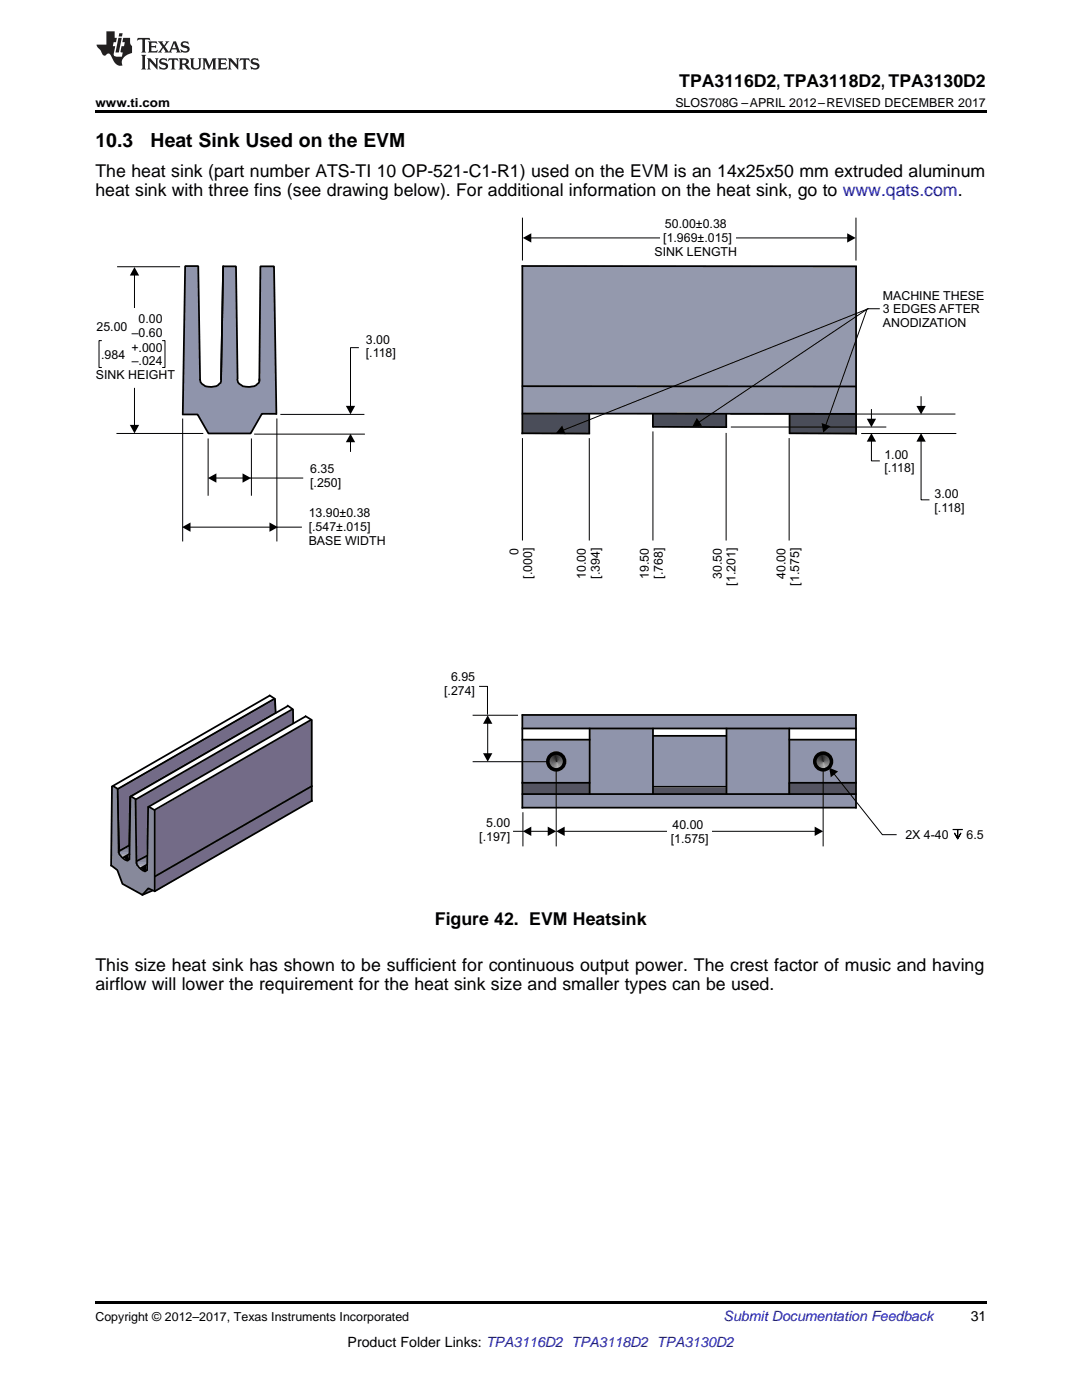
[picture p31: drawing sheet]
<svg xmlns="http://www.w3.org/2000/svg" width="216mm" height="279mm" viewBox="0 0 216 279" stroke-linecap="round" stroke-linejoin="round" font-family="sans-serif">
<defs><g id="words">
<g font-size="3.9">
<text x="19" y="29.3">10.3</text>
<text x="30.1" y="29.3">Heat Sink Used on the EVM</text>
</g>
<g font-size="3.5">
<text x="135.5" y="17.3">TPA3116D2, TPA3118D2, TPA3130D2</text>
<text x="19" y="35.2">The heat sink (part number ATS-TI 10 OP-521-C1-R1) used on the EVM is an 14x25x50 mm extruded aluminum</text>
<text x="19" y="39.1">heat sink with three fins (see drawing below). For additional information on the heat sink, go to www.qats.com.</text>
<text x="86.8" y="184.6">Figure 42. EVM Heatsink</text>
<text x="19" y="193.8">This size heat sink has shown to be sufficient for continuous output power. The crest factor of music and having</text>
<text x="19" y="197.7">airflow will lower the requirement for the heat sink size and smaller types can be used.</text>
</g>
<text font-size="2.8" fill="#0000c8" x="144.4" y="263.6">Submit Documentation Feedback</text>
<g font-size="2.8">
<text x="193.7" y="263.6">31</text>
<text x="69.4" y="268.9">Product Folder Links: TPA3116D2 TPA3118D2 TPA3130D2</text>
</g>
<g font-size="2.5">
<text x="19" y="21.4">www.ti.com</text>
<text x="134.8" y="21.4">SLOS708G –APRIL 2012–REVISED DECEMBER 2017</text>
<text x="132.7" y="45.5">50.00±0.38</text>
<text x="130.6" y="51">SINK LENGTH</text>
<text x="132.3" y="48.2">[1.969±.015]</text>
<text x="176.2" y="59.8">MACHINE THESE</text>
<text x="27.7" y="64.5">0.00</text>
<text x="176.2" y="62.5">3 EDGES AFTER</text>
<text x="176.2" y="65.3">ANODIZATION</text>
<text x="19.2" y="66">25.00</text>
<text x="20.2" y="71.7">.984</text>
<text x="26.2" y="70.2">+.000</text>
<text x="26.3" y="67.3">–0.60</text>
<text x="73" y="68.6">3.00</text>
<text x="73" y="71.3">[.118]</text>
<text x="19.1" y="75.7">SINK HEIGHT</text>
<text x="26.3" y="72.9">–.024</text>
<text x="61.9" y="94.4">6.35</text>
<text x="176.5" y="91.5">1.00</text>
<text x="176.5" y="94.3">[.118]</text>
<text x="61.9" y="97.2">[.250]</text>
<text x="186.5" y="99.5">3.00</text>
<text x="61.6" y="103.2">13.90±0.38</text>
<text x="61.6" y="106">[.547±.015]</text>
<text x="186.5" y="102.2">[.118]</text>
<text x="61.6" y="108.7">BASE WIDTH</text>
<text x="103.4" y="110.7" transform="rotate(-90 103.4 110.7)">0</text>
<text x="106.2" y="115.5" transform="rotate(-90 106.2 115.5)">[.000]</text>
<text x="116.9" y="115.5" transform="rotate(-90 116.9 115.5)">10.00</text>
<text x="119.7" y="115.5" transform="rotate(-90 119.7 115.5)">[.394]</text>
<text x="129.5" y="115.5" transform="rotate(-90 129.5 115.5)">19.50</text>
<text x="132.2" y="115.5" transform="rotate(-90 132.2 115.5)">[.768]</text>
<text x="144" y="115.5" transform="rotate(-90 144 115.5)">30.50</text>
<text x="146.8" y="116.9" transform="rotate(-90 146.8 116.9)">[1.201]</text>
<text x="156.7" y="115.5" transform="rotate(-90 156.7 115.5)">40.00</text>
<text x="159.5" y="116.9" transform="rotate(-90 159.5 116.9)">[1.575]</text>
<text x="90" y="136">6.95</text>
<text x="88.6" y="138.8">[.274]</text>
<text x="95.6" y="167.9">[.197]</text>
<text x="97" y="165.1">5.00</text>
<text x="134.2" y="165.4">40.00</text>
<text x="180.7" y="167.4">2X 4-40 ↧ 6.5</text>
<text x="133.8" y="168.1">[1.575]</text>
<text x="19" y="263.6">Copyright © 2012–2017, Texas Instruments Incorporated</text>
</g>
</g></defs>
<path d="M19 259.7h177.8v.5h-177.8z" fill="#000"/>
<g fill="#8f94ab">
<path d="M117.6 145.3h12.8v13.1h-12.8z" fill-rule="evenodd"/>
<path d="M144.9 145.3h12.6v13.1h-12.6z" fill-rule="evenodd"/>
<path d="M104.4 142.7h66.4v2.7h-66.4z" fill-rule="evenodd"/>
<path d="M104.4 158.5h66.4v2.7h-66.4z" fill-rule="evenodd"/>
<path d="M157.4 147.6h13.4v8.6h-13.4z" fill-rule="evenodd"/>
</g>
<g fill="#231f20">
<path d="M163.7 150.4l.6 1.6z"/>
<circle cx="164.3" cy="152" r="1.59"/>
</g>
<g fill="#252122">
<path d="M163.7 150.4l.6 1.6z"/>
<path d="M163.8 150.4l.5 1.6z"/>
</g>
<g fill="#272425">
<path d="M163.6 150.4l.7 1.6z"/>
<path d="M163.9 150.4l.4 1.6z"/>
</g>
<g fill="#292627">
<path d="M163.6 150.4l.7 1.6z"/>
<path d="M163.9 150.4l.4 1.6z"/>
</g>
<g fill="#2b292a">
<path d="M163.5 150.4l.8 1.6z"/>
<path d="M164 150.4l.3 1.6z"/>
</g>
<g fill="#2e2b2c">
<path d="M163.5 150.4l.8 1.6z"/>
<path d="M164 150.4l.3 1.6z"/>
</g>
<g fill="#302e2f">
<path d="M163.4 150.4l.9 1.6z"/>
<path d="M164.1 150.4l.2 1.6z"/>
</g>
<g fill="#323031">
<path d="M163.4 150.4l.9 1.6z"/>
<path d="M164.1 150.4l.2 1.6z"/>
</g>
<g fill="#343334">
<path d="M163.3 150.4l1 1.6z"/>
<path d="M164.2 150.4l.1 1.6z"/>
</g>
<g fill="#363536">
<path d="M163.3 150.4l1 1.6z"/>
<path d="M164.2 150.4l.1 1.6z" fill-rule="evenodd"/>
</g>
<g fill="#383839">
<path d="M163.2 150.4l1.1 1.6z"/>
<path d="M164.3 150.4v1.6z"/>
</g>
<g fill="#3b3a3b">
<path d="M163.2 150.4l1.1 1.6z"/>
<path d="M164.3 150.4v1.6z"/>
</g>
<g fill="#3d3d3e">
<path d="M163.1 150.4l1.2 1.6z"/>
<path d="M164.4 150.4l-.1 1.6z"/>
</g>
<g fill="#3f3f40">
<path d="M163.1 150.4l1.2 1.6z"/>
<path d="M164.5 150.4l-.2 1.6z"/>
</g>
<g fill="#414243">
<path d="M163 150.4l1.3 1.6z"/>
<path d="M164.5 150.4l-.2 1.6z"/>
</g>
<g fill="#434445">
<path d="M163 150.4l1.3 1.6z"/>
<path d="M164.6 150.4l-.3 1.6z"/>
</g>
<g fill="#454647">
<path d="M162.9 150.4l1.4 1.6z"/>
<path d="M164.6 150.4l-.3 1.6z"/>
</g>
<g fill="#474849">
<path d="M162.9 150.4l1.4 1.6z"/>
<path d="M164.7 150.4l-.4 1.6z"/>
</g>
<g fill="#494a4b">
<path d="M162.8 150.4l1.5 1.6z"/>
<path d="M164.7 150.4l-.4 1.6z"/>
</g>
<g fill="#4b4c4d">
<path d="M162.8 150.4l1.5 1.6z"/>
<path d="M164.8 150.4l-.5 1.6z"/>
</g>
<g fill="#4d4e4f">
<path d="M162.8 150.4l1.5 1.6z"/>
<path d="M164.8 150.4l-.5 1.6z"/>
</g>
<g fill="#4f4f51">
<path d="M162.7 150.4l1.6 1.6z"/>
<path d="M164.9 150.4l-.6 1.6z"/>
</g>
<g fill="#515153">
<path d="M162.7 150.4l1.6 1.6z"/>
<path d="M164.9 150.4l-.6 1.6z"/>
</g>
<g fill="#535355">
<path d="M162.7 150.4l1.6 1.6z"/>
<path d="M165 150.4l-.7 1.6z"/>
</g>
<g fill="#545557">
<path d="M162.6 150.4l1.7 1.6z"/>
<path d="M165.1 150.4l-.8 1.6z"/>
</g>
<g fill="#565759">
<path d="M162.6 150.5l1.7 1.5z"/>
<path d="M165.1 150.4l-.8 1.6z"/>
</g>
<g fill="#58595b">
<path d="M162.6 150.5l1.7 1.5z"/>
<path d="M165.2 150.4l-.9 1.6z"/>
</g>
<g fill="#5a5a5d">
<path d="M162.6 150.6l1.7 1.4z"/>
<path d="M165.2 150.4l-.9 1.6z"/>
</g>
<g fill="#5c5c5f">
<path d="M162.6 150.6l1.7 1.4z"/>
<path d="M165.3 150.4l-1 1.6z"/>
</g>
<g fill="#5e5e61">
<path d="M162.6 150.6l1.7 1.4z"/>
<path d="M165.3 150.4l-1 1.6z"/>
</g>
<g fill="#606063">
<path d="M162.6 150.7l1.7 1.3z"/>
<path d="M165.4 150.4l-1.1 1.6z"/>
</g>
<g fill="#626265">
<path d="M162.6 150.7l1.7 1.3z"/>
<path d="M165.4 150.4l-1.1 1.6z"/>
</g>
<g fill="#636366">
<path d="M162.6 150.8l1.7 1.2z"/>
<path d="M165.4 150.4l-1.1 1.6z"/>
</g>
<g fill="#656568">
<path d="M162.6 150.8l1.7 1.2z"/>
<path d="M165.5 150.4l-1.2 1.6z"/>
</g>
<g fill="#66676a">
<path d="M162.6 150.9l1.7 1.1z"/>
<path d="M165.5 150.4l-1.2 1.6z"/>
</g>
<g fill="#68686b">
<path d="M162.6 150.9l1.7 1.1z"/>
<path d="M165.6 150.4l-1.3 1.6z"/>
</g>
<g fill="#696a6d">
<path d="M162.6 151l1.7 1z"/>
<path d="M165.6 150.4l-1.3 1.6z"/>
</g>
<g fill="#6b6b6e">
<path d="M162.6 151l1.7 1z"/>
<path d="M165.7 150.4l-1.4 1.6z"/>
</g>
<g fill="#6c6d70">
<path d="M162.6 151.1l1.7 .9z"/>
<path d="M165.7 150.4l-1.4 1.6z"/>
</g>
<g fill="#6e6f72">
<path d="M162.6 151.1l1.7 .9z"/>
<path d="M165.8 150.4l-1.5 1.6z"/>
</g>
<g fill="#6f7073">
<path d="M162.6 151.2l1.7 .8z"/>
<path d="M165.8 150.4l-1.5 1.6z"/>
</g>
<g fill="#717275">
<path d="M162.6 151.2l1.7 .8z"/>
<path d="M164.3 152l1.5-1.6z"/>
</g>
<g fill="#727477">
<path d="M162.6 151.3l1.7 .7z"/>
<path d="M164.3 152l1.6-1.5z"/>
</g>
<g fill="#747578">
<path d="M162.6 151.3l1.7 .7z"/>
<path d="M164.3 152l1.6-1.5z"/>
</g>
<g fill="#75777a">
<path d="M162.6 151.4l1.7 .6z"/>
<path d="M164.3 152l1.6-1.5z"/>
</g>
<g fill="#77787b">
<path d="M162.6 151.4l1.7 .6z"/>
<path d="M164.3 152l1.6-1.4z"/>
</g>
<g fill="#787a7d">
<path d="M162.6 151.5l1.7 .5z"/>
<path d="M164.3 152l1.6-1.4z"/>
</g>
<g fill="#7a7c7f">
<path d="M162.6 151.6l1.7 .4z"/>
<path d="M164.3 152l1.6-1.3z"/>
</g>
<g fill="#7b7d80">
<path d="M162.6 151.6l1.7 .4z"/>
<path d="M164.3 152l1.6-1.3z"/>
</g>
<g fill="#7d7f82">
<path d="M162.6 151.7l1.7 .3z"/>
<path d="M164.3 152l1.6-1.2z"/>
</g>
<g fill="#7e8083">
<path d="M162.6 151.7l1.7 .3z"/>
<path d="M164.3 152l1.6-1.2z"/>
</g>
<g fill="#808285">
<path d="M162.6 151.8l1.7 .2z"/>
<path d="M164.3 152l1.6-1.1z"/>
</g>
<g fill="#818386">
<path d="M162.6 151.8l1.7 .2z"/>
<path d="M164.3 152l1.6-1.1z"/>
</g>
<g fill="#838588">
<path d="M162.6 151.9l1.7 .1z"/>
<path d="M164.3 152l1.6-1z"/>
</g>
<g fill="#848689">
<path d="M162.6 151.9l1.7 .1z"/>
<path d="M164.3 152l1.6-1z"/>
</g>
<g fill="#86888b">
<path d="M164.3 152l1.6-.9z"/>
<path d="M162.6 152h1.7z" fill-rule="evenodd"/>
</g>
<g fill="#87898c">
<path d="M162.6 152h1.7z"/>
<path d="M164.3 152l1.6-.9z"/>
</g>
<g fill="#898b8e">
<path d="M162.6 152.1l1.7-.1z"/>
<path d="M164.3 152l1.6-.8z"/>
</g>
<g fill="#8a8c8f">
<path d="M162.6 152.2l1.7-.2z"/>
<path d="M164.3 152l1.6-.8z"/>
</g>
<g fill="#8c8e91">
<path d="M162.6 152.2l1.7-.2z"/>
<path d="M164.3 152l1.6-.7z"/>
</g>
<g fill="#8d8f92">
<path d="M162.6 152.3l1.7-.3z"/>
<path d="M164.3 152l1.6-.7z"/>
</g>
<g fill="#8f9194">
<path d="M162.6 152.3l1.7-.3z"/>
<path d="M164.3 152l1.6-.6z"/>
</g>
<g fill="#909295">
<path d="M162.6 152.4l1.7-.4z"/>
<path d="M164.3 152l1.6-.6z"/>
</g>
<g fill="#929497">
<path d="M162.6 152.4l1.7-.4z"/>
<path d="M164.3 152l1.6-.5z"/>
</g>
<g fill="#939598">
<path d="M162.6 152.5l1.7-.5z"/>
<path d="M164.3 152l1.6-.5z"/>
</g>
<g fill="#949699">
<path d="M162.6 152.5l1.7-.5z"/>
<path d="M164.3 152l1.6-.4z"/>
</g>
<g fill="#96989b">
<path d="M162.6 152.6l1.7-.6z"/>
<path d="M164.3 152l1.6-.4z"/>
</g>
<g fill="#97999c">
<path d="M162.6 152.6l1.7-.6z"/>
<path d="M164.3 152l1.6-.3z"/>
</g>
<g fill="#999b9e">
<path d="M162.6 152.7l1.7-.7z"/>
<path d="M164.3 152l1.6-.3z"/>
</g>
<g fill="#9b9ca0">
<path d="M162.6 152.8l1.7-.8z"/>
<path d="M164.3 152l1.6-.2z"/>
</g>
<g fill="#9c9ea1">
<path d="M162.6 152.8l1.7-.8z"/>
<path d="M164.3 152l1.6-.1z"/>
</g>
<g fill="#9e9fa3">
<path d="M162.6 152.9l1.7-.9z"/>
<path d="M164.3 152l1.6-.1z"/>
</g>
<g fill="#a0a1a5">
<path d="M162.6 152.9l1.7-.9z"/>
<path d="M164.3 152h1.6z" fill-rule="evenodd"/>
</g>
<g fill="#a1a3a6">
<path d="M162.6 153l1.7-1z"/>
<path d="M164.3 152l1.6 .1z"/>
</g>
<g fill="#a3a4a8">
<path d="M162.6 153l1.7-1z"/>
<path d="M164.3 152l1.6 .1z"/>
</g>
<g fill="#a4a6a9">
<path d="M162.6 153.1l1.7-1.1z"/>
<path d="M164.3 152l1.6 .2z"/>
</g>
<g fill="#a6a7ab">
<path d="M162.6 153.1l1.7-1.1z"/>
<path d="M164.3 152l1.6 .2z"/>
</g>
<g fill="#a8a9ad">
<path d="M162.6 153.2l1.7-1.2z"/>
<path d="M164.3 152l1.6 .3z"/>
</g>
<g fill="#a9aaae">
<path d="M162.6 153.2l1.7-1.2z"/>
<path d="M164.3 152l1.6 .4z"/>
</g>
<g fill="#abacb0">
<path d="M162.6 153.2l1.7-1.2z"/>
<path d="M164.3 152l1.6 .4z"/>
</g>
<g fill="#adaeb2">
<path d="M162.6 153.3l1.7-1.3z"/>
<path d="M164.3 152l1.6 .5z"/>
</g>
<g fill="#aeafb3">
<path d="M162.6 153.3l1.7-1.3z"/>
<path d="M164.3 152l1.6 .5z"/>
</g>
<g fill="#b0b1b5">
<path d="M162.6 153.4l1.7-1.4z"/>
<path d="M164.3 152l1.6 .6z"/>
</g>
<g fill="#b1b2b6">
<path d="M162.6 153.4l1.7-1.4z"/>
<path d="M164.3 152l1.6 .6z"/>
</g>
<g fill="#b3b4b8">
<path d="M162.6 153.5l1.7-1.5z"/>
<path d="M164.3 152l1.6 .7z"/>
</g>
<g fill="#b5b6b9">
<path d="M162.6 153.5l1.7-1.5z"/>
<path d="M164.3 152l1.6 .7z"/>
</g>
<g fill="#b6b7bb">
<path d="M162.6 153.6l1.7-1.6z"/>
<path d="M164.3 152l1.6 .8z"/>
</g>
<g fill="#b8b9bc">
<path d="M162.7 153.6l1.6-1.6z"/>
<path d="M164.3 152l1.6 .8z"/>
</g>
<g fill="#babbbe">
<path d="M164.3 152l-1.6 1.6z"/>
<path d="M164.3 152l1.6 .9z"/>
</g>
<g fill="#bbbcbf">
<path d="M164.3 152l-1.6 1.6z"/>
<path d="M164.3 152l1.6 .9z"/>
</g>
<g fill="#bdbec1">
<path d="M164.3 152l-1.5 1.6z"/>
<path d="M164.3 152l1.6 1z"/>
</g>
<g fill="#bebfc2">
<path d="M164.3 152l-1.5 1.6z"/>
<path d="M164.3 152l1.6 1z"/>
</g>
<g fill="#c0c1c4">
<path d="M164.3 152l-1.4 1.6z"/>
<path d="M164.3 152l1.6 1.1z"/>
</g>
<g fill="#c2c3c5">
<path d="M164.3 152l-1.4 1.6z"/>
<path d="M164.3 152l1.6 1.1z"/>
</g>
<g fill="#c3c4c7">
<path d="M164.3 152l-1.3 1.6z"/>
<path d="M164.3 152l1.6 1.2z"/>
</g>
<g fill="#c5c6c8">
<path d="M164.3 152l-1.3 1.6z"/>
<path d="M164.3 152l1.6 1.2z"/>
</g>
<g fill="#c7c8ca">
<path d="M164.3 152l-1.2 1.6z"/>
<path d="M164.3 152l1.6 1.3z"/>
</g>
<g fill="#c8c9cb">
<path d="M164.3 152l-1.2 1.6z"/>
<path d="M164.3 152l1.6 1.3z"/>
</g>
<g fill="#cacbcd">
<path d="M164.3 152l-1.2 1.6z"/>
<path d="M164.3 152l1.6 1.4z"/>
</g>
<g fill="#cbccce">
<path d="M164.3 152l-1.1 1.6z"/>
<path d="M164.3 152l1.6 1.4z"/>
</g>
<g fill="#cdced0">
<path d="M164.3 152l-1.1 1.6z"/>
<path d="M164.3 152l1.6 1.4z"/>
</g>
<g fill="#cfd0d2">
<path d="M164.3 152l-1 1.6z"/>
<path d="M164.3 152l1.6 1.5z"/>
</g>
<g fill="#d0d1d3">
<path d="M164.3 152l-1 1.6z"/>
<path d="M164.3 152l1.6 1.5z"/>
</g>
<g fill="#d2d3d5">
<path d="M164.3 152l-.9 1.6z"/>
<path d="M164.3 152l1.6 1.6z"/>
</g>
<g fill="#d4d5d7">
<path d="M164.3 152l-.9 1.6z"/>
<path d="M164.3 152l1.5 1.6z"/>
</g>
<g fill="#d5d6d8">
<path d="M164.3 152l-.8 1.6z"/>
<path d="M164.3 152l1.5 1.6z"/>
</g>
<g fill="#d7d8da">
<path d="M164.3 152l-.7 1.6z"/>
<path d="M164.3 152l1.5 1.6z"/>
</g>
<g fill="#d8d9db">
<path d="M164.3 152l-.7 1.6z"/>
<path d="M164.3 152l1.4 1.6z"/>
</g>
<g fill="#dadbdd">
<path d="M164.3 152l-.6 1.6z"/>
<path d="M164.3 152l1.4 1.6z"/>
</g>
<g fill="#dcdddf">
<path d="M164.3 152l-.6 1.6z"/>
<path d="M164.3 152l1.4 1.6z"/>
</g>
<g fill="#dddee0">
<path d="M164.3 152l-.5 1.6z"/>
<path d="M164.3 152l1.3 1.6z"/>
</g>
<g fill="#dfe0e2">
<path d="M164.3 152l-.5 1.6z"/>
<path d="M164.3 152l1.3 1.6z"/>
</g>
<g fill="#e1e2e4">
<path d="M164.3 152l-.4 1.6z"/>
<path d="M164.3 152l1.2 1.6z"/>
</g>
<g fill="#e2e3e5">
<path d="M164.3 152l-.4 1.6z"/>
<path d="M164.3 152l1.2 1.6z"/>
</g>
<g fill="#e4e5e7">
<path d="M164.3 152l-.3 1.6z"/>
<path d="M164.3 152l1.1 1.6z"/>
</g>
<g fill="#e6e7e9">
<path d="M164.3 152l-.3 1.6z"/>
<path d="M164.3 152l1.1 1.6z"/>
</g>
<g fill="#e8e9ea">
<path d="M164.3 152l-.2 1.6z"/>
<path d="M164.3 152l1 1.6z"/>
</g>
<g fill="#eaebec">
<path d="M164.3 152l-.1 1.6z"/>
<path d="M164.3 152l1 1.6z"/>
</g>
<g fill="#ececee">
<path d="M164.3 152l.9 1.6z"/>
<path d="M164.3 152l-.1 1.6z" fill-rule="evenodd"/>
</g>
<g fill="#eeeeef">
<path d="M164.3 152v1.6z"/>
<path d="M164.3 152l.9 1.6z"/>
</g>
<g fill="#f0f0f1">
<path d="M164.3 152l.1 1.6z"/>
<path d="M164.3 152l.8 1.6z"/>
</g>
<g fill="#f1f2f3">
<path d="M164.3 152l.1 1.6z"/>
<path d="M164.3 152l.8 1.6z"/>
</g>
<g fill="#f3f4f4">
<path d="M164.3 152l.2 1.6z"/>
<path d="M164.3 152l.7 1.6z"/>
</g>
<g fill="#f5f5f6">
<path d="M164.3 152l.2 1.6z"/>
<path d="M164.3 152l.7 1.6z"/>
</g>
<g fill="#f7f7f8">
<path d="M164.3 152l.3 1.6z"/>
<path d="M164.3 152l.6 1.6z"/>
</g>
<g fill="#f9f9f9">
<path d="M164.3 152l.4 1.6z"/>
<path d="M164.3 152l.6 1.6z"/>
</g>
<g fill="#fbfbfb">
<path d="M164.3 152l.4 1.6z"/>
<path d="M164.3 152l.5 1.6z"/>
</g>
<path d="M164.3 152l.5 1.6z" fill="#fdfdfd"/>
<path d="M104.2 147.6h13.4v8.6h-13.4z" fill-rule="evenodd" fill="#8f94ab"/>
<g fill="#231f20">
<path d="M110.6 150.4l.5 1.6z"/>
<circle cx="111.1" cy="152" r="1.59"/>
</g>
<g fill="#252122">
<path d="M110.5 150.4l.6 1.6z"/>
<path d="M110.6 150.4l.5 1.6z"/>
</g>
<g fill="#272425">
<path d="M110.5 150.4l.6 1.6z"/>
<path d="M110.7 150.4l.4 1.6z"/>
</g>
<g fill="#292627">
<path d="M110.4 150.4l.7 1.6z"/>
<path d="M110.8 150.4l.3 1.6z"/>
</g>
<g fill="#2b292a">
<path d="M110.4 150.4l.7 1.6z"/>
<path d="M110.8 150.4l.3 1.6z"/>
</g>
<g fill="#2e2b2c">
<path d="M110.3 150.4l.8 1.6z"/>
<path d="M110.9 150.4l.2 1.6z"/>
</g>
<g fill="#302e2f">
<path d="M110.3 150.4l.8 1.6z"/>
<path d="M110.9 150.4l.2 1.6z"/>
</g>
<g fill="#323031">
<path d="M110.2 150.4l.9 1.6z"/>
<path d="M111 150.4l.1 1.6z"/>
</g>
<g fill="#343334">
<path d="M110.2 150.4l.9 1.6z"/>
<path d="M111 150.4l.1 1.6z"/>
</g>
<g fill="#363536">
<path d="M110.1 150.4l1 1.6z"/>
<path d="M111.1 150.4v1.6z" fill-rule="evenodd"/>
</g>
<g fill="#383839">
<path d="M110.1 150.4l1 1.6z"/>
<path d="M111.1 150.4v1.6z"/>
</g>
<g fill="#3b3a3b">
<path d="M110 150.4l1.1 1.6z"/>
<path d="M111.2 150.4l-.1 1.6z"/>
</g>
<g fill="#3d3d3e">
<path d="M110 150.4l1.1 1.6z"/>
<path d="M111.3 150.4l-.2 1.6z"/>
</g>
<g fill="#3f3f40">
<path d="M109.9 150.4l1.2 1.6z"/>
<path d="M111.3 150.4l-.2 1.6z"/>
</g>
<g fill="#414243">
<path d="M109.9 150.4l1.2 1.6z"/>
<path d="M111.4 150.4l-.3 1.6z"/>
</g>
<g fill="#434445">
<path d="M109.8 150.4l1.3 1.6z"/>
<path d="M111.4 150.4l-.3 1.6z"/>
</g>
<g fill="#454647">
<path d="M109.8 150.4l1.3 1.6z"/>
<path d="M111.5 150.4l-.4 1.6z"/>
</g>
<g fill="#474849">
<path d="M109.7 150.4l1.4 1.6z"/>
<path d="M111.5 150.4l-.4 1.6z"/>
</g>
<g fill="#494a4b">
<path d="M109.7 150.4l1.4 1.6z"/>
<path d="M111.6 150.4l-.5 1.6z"/>
</g>
<g fill="#4b4c4d">
<path d="M109.7 150.4l1.4 1.6z"/>
<path d="M111.6 150.4l-.5 1.6z"/>
</g>
<g fill="#4d4e4f">
<path d="M109.6 150.4l1.5 1.6z"/>
<path d="M111.7 150.4l-.6 1.6z"/>
</g>
<g fill="#4f4f51">
<path d="M109.6 150.4l1.5 1.6z"/>
<path d="M111.7 150.4l-.6 1.6z"/>
</g>
<g fill="#515153">
<path d="M109.5 150.4l1.6 1.6z"/>
<path d="M111.8 150.4l-.7 1.6z"/>
</g>
<g fill="#535355">
<path d="M109.5 150.4l1.6 1.6z"/>
<path d="M111.8 150.4l-.7 1.6z"/>
</g>
<g fill="#545557">
<path d="M109.5 150.4l1.6 1.6z"/>
<path d="M111.9 150.4l-.8 1.6z"/>
</g>
<g fill="#565759">
<path d="M109.5 150.5l1.6 1.5z"/>
<path d="M112 150.4l-.9 1.6z"/>
</g>
<g fill="#58595b">
<path d="M109.5 150.5l1.6 1.5z"/>
<path d="M112 150.4l-.9 1.6z"/>
</g>
<g fill="#5a5a5d">
<path d="M109.5 150.6l1.6 1.4z"/>
<path d="M112.1 150.4l-1 1.6z"/>
</g>
<g fill="#5c5c5f">
<path d="M109.5 150.6l1.6 1.4z"/>
<path d="M112.1 150.4l-1 1.6z"/>
</g>
<g fill="#5e5e61">
<path d="M109.5 150.6l1.6 1.4z"/>
<path d="M112.2 150.4l-1.1 1.6z"/>
</g>
<g fill="#606063">
<path d="M109.5 150.7l1.6 1.3z"/>
<path d="M112.2 150.4l-1.1 1.6z"/>
</g>
<g fill="#626265">
<path d="M109.5 150.7l1.6 1.3z"/>
<path d="M112.2 150.4l-1.1 1.6z"/>
</g>
<g fill="#636366">
<path d="M109.5 150.8l1.6 1.2z"/>
<path d="M112.3 150.4l-1.2 1.6z"/>
</g>
<g fill="#656568">
<path d="M109.5 150.8l1.6 1.2z"/>
<path d="M112.3 150.4l-1.2 1.6z"/>
</g>
<g fill="#66676a">
<path d="M109.5 150.9l1.6 1.1z"/>
<path d="M112.4 150.4l-1.3 1.6z"/>
</g>
<g fill="#68686b">
<path d="M109.5 150.9l1.6 1.1z"/>
<path d="M112.4 150.4l-1.3 1.6z"/>
</g>
<g fill="#696a6d">
<path d="M109.5 151l1.6 1z"/>
<path d="M112.5 150.4l-1.4 1.6z"/>
</g>
<g fill="#6b6b6e">
<path d="M109.5 151l1.6 1z"/>
<path d="M112.5 150.4l-1.4 1.6z"/>
</g>
<g fill="#6c6d70">
<path d="M109.5 151.1l1.6 .9z"/>
<path d="M112.6 150.4l-1.5 1.6z"/>
</g>
<g fill="#6e6f72">
<path d="M109.5 151.1l1.6 .9z"/>
<path d="M112.6 150.4l-1.5 1.6z"/>
</g>
<g fill="#6f7073">
<path d="M109.5 151.2l1.6 .8z"/>
<path d="M112.6 150.4l-1.5 1.6z"/>
</g>
<g fill="#717275">
<path d="M109.5 151.2l1.6 .8z"/>
<path d="M111.1 152l1.6-1.6z"/>
</g>
<g fill="#727477">
<path d="M109.5 151.3l1.6 .7z"/>
<path d="M111.1 152l1.6-1.5z"/>
</g>
<g fill="#747578">
<path d="M109.5 151.3l1.6 .7z"/>
<path d="M111.1 152l1.6-1.5z"/>
</g>
<g fill="#75777a">
<path d="M109.5 151.4l1.6 .6z"/>
<path d="M111.1 152l1.6-1.5z"/>
</g>
<g fill="#77787b">
<path d="M109.5 151.4l1.6 .6z"/>
<path d="M111.1 152l1.6-1.4z"/>
</g>
<g fill="#787a7d">
<path d="M109.5 151.5l1.6 .5z"/>
<path d="M111.1 152l1.6-1.4z"/>
</g>
<g fill="#7a7c7f">
<path d="M109.5 151.6l1.6 .4z"/>
<path d="M111.1 152l1.6-1.3z"/>
</g>
<g fill="#7b7d80">
<path d="M109.5 151.6l1.6 .4z"/>
<path d="M111.1 152l1.6-1.3z"/>
</g>
<g fill="#7d7f82">
<path d="M109.5 151.7l1.6 .3z"/>
<path d="M111.1 152l1.6-1.2z"/>
</g>
<g fill="#7e8083">
<path d="M109.5 151.7l1.6 .3z"/>
<path d="M111.1 152l1.6-1.2z"/>
</g>
<g fill="#808285">
<path d="M109.5 151.8l1.6 .2z"/>
<path d="M111.1 152l1.6-1.1z"/>
</g>
<g fill="#818386">
<path d="M109.5 151.8l1.6 .2z"/>
<path d="M111.1 152l1.6-1.1z"/>
</g>
<g fill="#838588">
<path d="M109.5 151.9l1.6 .1z"/>
<path d="M111.1 152l1.6-1z"/>
</g>
<g fill="#848689">
<path d="M109.5 151.9l1.6 .1z"/>
<path d="M111.1 152l1.6-1z"/>
</g>
<g fill="#86888b">
<path d="M111.1 152l1.6-.9z"/>
<path d="M109.5 152h1.6z" fill-rule="evenodd"/>
</g>
<g fill="#87898c">
<path d="M109.5 152h1.6z"/>
<path d="M111.1 152l1.6-.9z"/>
</g>
<g fill="#898b8e">
<path d="M109.5 152.1l1.6-.1z"/>
<path d="M111.1 152l1.6-.8z"/>
</g>
<g fill="#8a8c8f">
<path d="M109.5 152.2l1.6-.2z"/>
<path d="M111.1 152l1.6-.8z"/>
</g>
<g fill="#8c8e91">
<path d="M109.5 152.2l1.6-.2z"/>
<path d="M111.1 152l1.6-.7z"/>
</g>
<g fill="#8d8f92">
<path d="M109.5 152.3l1.6-.3z"/>
<path d="M111.1 152l1.6-.7z"/>
</g>
<g fill="#8f9194">
<path d="M109.5 152.3l1.6-.3z"/>
<path d="M111.1 152l1.6-.6z"/>
</g>
<g fill="#909295">
<path d="M109.5 152.4l1.6-.4z"/>
<path d="M111.1 152l1.6-.6z"/>
</g>
<g fill="#929497">
<path d="M109.5 152.4l1.6-.4z"/>
<path d="M111.1 152l1.6-.5z"/>
</g>
<g fill="#939598">
<path d="M109.5 152.5l1.6-.5z"/>
<path d="M111.1 152l1.6-.5z"/>
</g>
<g fill="#949699">
<path d="M109.5 152.5l1.6-.5z"/>
<path d="M111.1 152l1.6-.4z"/>
</g>
<g fill="#96989b">
<path d="M109.5 152.6l1.6-.6z"/>
<path d="M111.1 152l1.6-.4z"/>
</g>
<g fill="#97999c">
<path d="M109.5 152.6l1.6-.6z"/>
<path d="M111.1 152l1.6-.3z"/>
</g>
<g fill="#999b9e">
<path d="M109.5 152.7l1.6-.7z"/>
<path d="M111.1 152l1.6-.3z"/>
</g>
<g fill="#9b9ca0">
<path d="M109.5 152.8l1.6-.8z"/>
<path d="M111.1 152l1.6-.2z"/>
</g>
<g fill="#9c9ea1">
<path d="M109.5 152.8l1.6-.8z"/>
<path d="M111.1 152l1.6-.1z"/>
</g>
<g fill="#9e9fa3">
<path d="M109.5 152.9l1.6-.9z"/>
<path d="M111.1 152l1.6-.1z"/>
</g>
<g fill="#a0a1a5">
<path d="M109.5 152.9l1.6-.9z"/>
<path d="M111.1 152h1.6z" fill-rule="evenodd"/>
</g>
<g fill="#a1a3a6">
<path d="M109.5 153l1.6-1z"/>
<path d="M111.1 152l1.6 .1z"/>
</g>
<g fill="#a3a4a8">
<path d="M109.5 153l1.6-1z"/>
<path d="M111.1 152l1.6 .1z"/>
</g>
<g fill="#a4a6a9">
<path d="M109.5 153.1l1.6-1.1z"/>
<path d="M111.1 152l1.6 .2z"/>
</g>
<g fill="#a6a7ab">
<path d="M109.5 153.1l1.6-1.1z"/>
<path d="M111.1 152l1.6 .2z"/>
</g>
<g fill="#a8a9ad">
<path d="M109.5 153.2l1.6-1.2z"/>
<path d="M111.1 152l1.6 .3z"/>
</g>
<g fill="#a9aaae">
<path d="M109.5 153.2l1.6-1.2z"/>
<path d="M111.1 152l1.6 .4z"/>
</g>
<g fill="#abacb0">
<path d="M109.5 153.2l1.6-1.2z"/>
<path d="M111.1 152l1.6 .4z"/>
</g>
<g fill="#adaeb2">
<path d="M109.5 153.3l1.6-1.3z"/>
<path d="M111.1 152l1.6 .5z"/>
</g>
<g fill="#aeafb3">
<path d="M109.5 153.3l1.6-1.3z"/>
<path d="M111.1 152l1.6 .5z"/>
</g>
<g fill="#b0b1b5">
<path d="M109.5 153.4l1.6-1.4z"/>
<path d="M111.1 152l1.6 .6z"/>
</g>
<g fill="#b1b2b6">
<path d="M109.5 153.4l1.6-1.4z"/>
<path d="M111.1 152l1.6 .6z"/>
</g>
<g fill="#b3b4b8">
<path d="M109.5 153.5l1.6-1.5z"/>
<path d="M111.1 152l1.6 .7z"/>
</g>
<g fill="#b5b6b9">
<path d="M109.5 153.5l1.6-1.5z"/>
<path d="M111.1 152l1.6 .7z"/>
</g>
<g fill="#b6b7bb">
<path d="M109.5 153.6l1.6-1.6z"/>
<path d="M111.1 152l1.6 .8z"/>
</g>
<g fill="#b8b9bc">
<path d="M109.5 153.6l1.6-1.6z"/>
<path d="M111.1 152l1.6 .8z"/>
</g>
<g fill="#babbbe">
<path d="M111.1 152l-1.5 1.6z"/>
<path d="M111.1 152l1.6 .9z"/>
</g>
<g fill="#bbbcbf">
<path d="M111.1 152l-1.5 1.6z"/>
<path d="M111.1 152l1.6 .9z"/>
</g>
<g fill="#bdbec1">
<path d="M111.1 152l-1.5 1.6z"/>
<path d="M111.1 152l1.6 1z"/>
</g>
<g fill="#bebfc2">
<path d="M111.1 152l-1.4 1.6z"/>
<path d="M111.1 152l1.6 1z"/>
</g>
<g fill="#c0c1c4">
<path d="M111.1 152l-1.4 1.6z"/>
<path d="M111.1 152l1.6 1.1z"/>
</g>
<g fill="#c2c3c5">
<path d="M111.1 152l-1.3 1.6z"/>
<path d="M111.1 152l1.6 1.1z"/>
</g>
<g fill="#c3c4c7">
<path d="M111.1 152l-1.3 1.6z"/>
<path d="M111.1 152l1.6 1.2z"/>
</g>
<g fill="#c5c6c8">
<path d="M111.1 152l-1.2 1.6z"/>
<path d="M111.1 152l1.6 1.2z"/>
</g>
<g fill="#c7c8ca">
<path d="M111.1 152l-1.2 1.6z"/>
<path d="M111.1 152l1.6 1.3z"/>
</g>
<g fill="#c8c9cb">
<path d="M111.1 152l-1.2 1.6z"/>
<path d="M111.1 152l1.6 1.3z"/>
</g>
<g fill="#cacbcd">
<path d="M111.1 152l-1.1 1.6z"/>
<path d="M111.1 152l1.6 1.4z"/>
</g>
<g fill="#cbccce">
<path d="M111.1 152l-1.1 1.6z"/>
<path d="M111.1 152l1.6 1.4z"/>
</g>
<g fill="#cdced0">
<path d="M111.1 152l-1 1.6z"/>
<path d="M111.1 152l1.6 1.4z"/>
</g>
<g fill="#cfd0d2">
<path d="M111.1 152l-1 1.6z"/>
<path d="M111.1 152l1.6 1.5z"/>
</g>
<g fill="#d0d1d3">
<path d="M111.1 152l-.9 1.6z"/>
<path d="M111.1 152l1.6 1.5z"/>
</g>
<g fill="#d2d3d5">
<path d="M111.1 152l-.9 1.6z"/>
<path d="M111.1 152l1.6 1.6z"/>
</g>
<g fill="#d4d5d7">
<path d="M111.1 152l-.8 1.6z"/>
<path d="M111.1 152l1.6 1.6z"/>
</g>
<g fill="#d5d6d8">
<path d="M111.1 152l-.7 1.6z"/>
<path d="M111.1 152l1.6 1.6z"/>
</g>
<g fill="#d7d8da">
<path d="M111.1 152l-.7 1.6z"/>
<path d="M111.1 152l1.5 1.6z"/>
</g>
<g fill="#d8d9db">
<path d="M111.1 152l-.6 1.6z"/>
<path d="M111.1 152l1.5 1.6z"/>
</g>
<g fill="#dadbdd">
<path d="M111.1 152l-.6 1.6z"/>
<path d="M111.1 152l1.4 1.6z"/>
</g>
<g fill="#dcdddf">
<path d="M111.1 152l-.5 1.6z"/>
<path d="M111.1 152l1.4 1.6z"/>
</g>
<g fill="#dddee0">
<path d="M111.1 152l-.5 1.6z"/>
<path d="M111.1 152l1.4 1.6z"/>
</g>
<g fill="#dfe0e2">
<path d="M111.1 152l-.4 1.6z"/>
<path d="M111.1 152l1.3 1.6z"/>
</g>
<g fill="#e1e2e4">
<path d="M111.1 152l-.4 1.6z"/>
<path d="M111.1 152l1.3 1.6z"/>
</g>
<g fill="#e2e3e5">
<path d="M111.1 152l-.3 1.6z"/>
<path d="M111.1 152l1.2 1.6z"/>
</g>
<g fill="#e4e5e7">
<path d="M111.1 152l-.3 1.6z"/>
<path d="M111.1 152l1.2 1.6z"/>
</g>
<g fill="#e6e7e9">
<path d="M111.1 152l-.2 1.6z"/>
<path d="M111.1 152l1.1 1.6z"/>
</g>
<g fill="#e8e9ea">
<path d="M111.1 152l-.2 1.6z"/>
<path d="M111.1 152l1.1 1.6z"/>
</g>
<g fill="#eaebec">
<path d="M111.1 152l-.1 1.6z"/>
<path d="M111.1 152l1 1.6z"/>
</g>
<g fill="#ececee">
<path d="M111.1 152l1 1.6z"/>
<path d="M111.1 152v1.6z" fill-rule="evenodd"/>
</g>
<g fill="#eeeeef">
<path d="M111.1 152l.1 1.6z"/>
<path d="M111.1 152l.9 1.6z"/>
</g>
<g fill="#f0f0f1">
<path d="M111.1 152l.1 1.6z"/>
<path d="M111.1 152l.9 1.6z"/>
</g>
<g fill="#f1f2f3">
<path d="M111.1 152l.2 1.6z"/>
<path d="M111.1 152l.8 1.6z"/>
</g>
<g fill="#f3f4f4">
<path d="M111.1 152l.2 1.6z"/>
<path d="M111.1 152l.8 1.6z"/>
</g>
<g fill="#f5f5f6">
<path d="M111.1 152l.3 1.6z"/>
<path d="M111.1 152l.7 1.6z"/>
</g>
<g fill="#f7f7f8">
<path d="M111.1 152l.3 1.6z"/>
<path d="M111.1 152l.7 1.6z"/>
</g>
<g fill="#f9f9f9">
<path d="M111.1 152l.4 1.6z"/>
<path d="M111.1 152l.6 1.6z"/>
</g>
<g fill="#fbfbfb">
<path d="M111.1 152l.5 1.6z"/>
<path d="M111.1 152l.6 1.6z"/>
</g>
<path d="M111.1 152l.5 1.6z" fill="#fdfdfd"/>
<path d="M130.3 146.9h14.6v10.1h-14.6z" fill-rule="evenodd" fill="#8f94ab"/>
<g fill="#545461">
<path d="M104.2 156.3h13.5v2.1h-13.5z" fill-rule="evenodd"/>
<path d="M157.4 156.3h13.4v2.1h-13.4z" fill-rule="evenodd"/>
<path d="M130.3 157.2h14.7v1.2h-14.7z" fill-rule="evenodd"/>
</g>
<g fill="none" stroke="#000" stroke-width=".35">
<path d="M104.2 142.7v18.5M104.2 156.2h13.4M104.2 147.6h13.4M104.3 142.7h66.5M104.3 145.4h66.5M104.3 158.5h66.5M117.7 145.4v13.1M130.3 145.4v13M130.4 157h14.3M130.4 146.9h14.3M145 145.4v13M157.5 145.4v13.1"/>
<path d="M157.5 156.2h13.3M157.5 147.6h13.3M170.8 142.7v18.5M104.3 161.2h66.5"/>
</g>
<g fill="none" stroke="#000" stroke-width=".71">
<circle cx="111" cy="152" r="1.67"/>
<circle cx="164.2" cy="152" r="1.67"/>
</g>
<path d="M22.3 156.9l.4 .1 .7 .5 .3 12.5a3.3 3.3 0 0 0 1.5 1.9l.6-.4 .2-12.4 .2-.1 .9 .6 .1 12.7a3.3 3.3 0 0 0 1.8 1.6l.4-.3 .2-12.6 1.3 .7v16.2l-1.3-.5-1.2 1.2-4-2.2-1-2.8-1.2-1z" fill-rule="evenodd" fill="#87899b"/>
<g fill="#736b87">
<path d="M29.6 177.4l.7 .4-1.6 .8z"/>
<path d="M31 161.7l31.1-18.1 .1 16.2-31.2 18.1z" fill-rule="evenodd"/>
</g>
<g fill="#000">
<path d="M24.7 171.1l.9-.5 .2 .9-.5 .2z" fill-rule="evenodd"/>
<path d="M28.2 173.3l1-.6v.8l-.4 .5z" fill-rule="evenodd"/>
</g>
<path d="M23.4 157.5l31.4-18 .2 2.7-29.1 16.8-.2 9.9-1.8 .9z" fill-rule="evenodd" fill="#736b87"/>
<path d="M23.4 157.5l31.4-18 .2 2.7-29.1 16.8-.2 9.9-1.8 .9z" fill="none" stroke="#000" stroke-width=".2"/>
<path d="M27.1 159.6l31.4-18-.1 2.8-28.8 16.6-.4 9.8-1.9 1z" fill-rule="evenodd" fill="#736b87"/>
<g fill="#fff">
<path d="M23.7 169.9l2.2-1-.2 1.7-1 .5-.9-.6z"/>
<path d="M27.2 171.9l2.3-1.2-.1 1.9-1.1 .6-.9-.7z"/>
</g>
<g fill="none" stroke="#000" stroke-width=".35">
<path d="M53.7 138.9l-31.3 18M53.8 138.8l1 .6M54.7 139.5l-31.1 17.9M54.9 139.6l.1 2.6M22.3 157.1l-.1 15.6M22.6 156.9l.9 .5M23.5 157.6l.2 12.4M26 159.1l-.2 12.3M26.2 159l.9 .5M27.1 159.6l.1 12.5M57.3 141l-31.2 17.9M57.4 140.8l1.1 .8v2.6"/>
<path d="M58.3 141.6l-31 17.8M60.9 143l-31.3 18M61 142.9l1.1 .8M62 143.7l-31.1 17.9M62.2 143.9v15.9l-31.3 18M62.2 156.9l-31.3 18M22.2 172.7l1.2 .9 1 2.8 4 2.2 1.2-1.3 1.2 .5M23.7 170.2l.5 .8 .8 .6 .4 .2 .3-.3M25.7 168.7l-2 1.2M25.8 170.4l-1.2 .7M27.3 172.3l.5 .8 .7 .6 .5 .2 .3-.2M29.3 170.8l-2 1.1"/>
<path d="M29.3 172.6l-1.2 .7M29.6 161.1l-.2 12.5M29.8 161l1 .6M30.3 177.8l-1.9 .8M30.9 161.6v16.2"/>
</g>
<path d="M113.4 86.3l2.6-1.4 .3 .8zM137.9 84.9l2.4-1.7 .4 .8zM164.8 83.8l.6 .6-2.5 1.6z" fill="#000"/>
<path d="M104.2 53.1h66.6v29.4h-66.6z" fill-rule="evenodd" fill="#9499ad"/>
<g fill="#4a4d59">
<path d="M104.2 82.5h13.4v4h-13.4z" fill-rule="evenodd"/>
<path d="M157.5 82.5h13.5v4h-13.5z" fill-rule="evenodd"/>
<path d="M130.3 82.6h14.6v2.6h-14.6z" fill-rule="evenodd"/>
</g>
<path d="M104.2 53.1v33.4h13.4M104.3 53.1h66.5M170.8 53.3v33.2h-13.2M104.3 77.1h66.3M104.3 82.5l66.3 .1M117.6 82.8v3.6M130.3 82.8v2.3M130.4 85.2h14.5M144.9 82.8v2.3M157.5 82.8v3.6" fill="none" stroke="#000" stroke-width=".35"/>
<path d="M36.9 53.1h2.7l.2 22.7a1.8 1.8 0 0 0 2 1.4 2.04 2.04 0 0 0 2.3-1.1l.4-22.9h2.6l.3 22.4a1.61 1.61 0 0 0 1.9 1.6 2.75 2.75 0 0 0 2.3-.8l.2-.8 .2-22.4h2.7l.4 29.5-2.8-.1-2.3 3.9h-8.5l-2.2-3.8-2.8 .1z" fill-rule="evenodd" fill="#8f94ab"/>
<path d="M44.5 53.2l-.4 22.6a1.03 1.03 0 0 1-.6 1.1 2.78 2.78 0 0 1-3.5-.6l-.1-.5M39.9 75.7l-.3-22.6h-2.7l-.4 29.5M47.4 75.5l-.3-22.3h-2.6l-.4 22.5M51.7 75.9l.3-22.7h2.7l.4 29.4M51.7 75.8l-.1 .6a2.91 2.91 0 0 1-4.1-.1l-.1-.5M55.1 82.6h-2.8l-2.3 3.9h-8.4l-2.2-3.8h-2.9" fill="none" stroke="#000" stroke-width=".35"/>
<g fill="none" stroke="#000" stroke-width=".2">
<path d="M23.5 53.2h12.3M26.8 54.8v6.6M104.2 43.5v8.4M105.9 47.5h63.3M170.8 43.5v8.4M26.8 77.5v7.4M32.5 68h.4v5.3h-.4M173 61.7l-8.2 23.2M173.1 61.6l-33.7 22.7M173.2 61.6l-60.8 24.3M173.3 61.6h2.2M183.8 79.2v2"/>
<path d="M23.3 86.5h17.2M104.2 87.5v20.3M117.6 87.5v20.3M130.3 86.2v21.6M144.9 86.5v21.3M145.8 82.6h44.7M145.9 85.2h30.9M157.5 87.5v20.3M171.9 86.5h18.8M173.9 88v4h1.6M173.9 81.7v2M183.8 88v11.8h1.6"/>
</g>
<path d="M26.8 53.3l1 1.7h-1.9zM104.3 47.5l1.7-.9v1.8zM169 46.6l1.7 .9-1.7 .9zM25.9 84.8h1.9l-1 1.7zM112.2 84.9l.7 1.8-2-.3zM139 83.4l1.1 1.6-1.9 .1zM163.9 84.4l1.8 .7-1.4 1.2zM173 83.6h1.8l-.9 1.7zM173.9 86.4l.9 1.7h-1.8zM182.9 81h1.8l-.9 1.7zM183.8 86.4l.9 1.7h-1.8z" fill="#000"/>
<g fill="#fff">
<path d="M132.7 43.4h12.3v2.6h-12.3z" fill-rule="evenodd"/>
<path d="M131.7 46h15v2.8h-15z" fill-rule="evenodd"/>
<path d="M130.6 48.8h16.5v2.7h-16.5z" fill-rule="evenodd"/>
</g>
<g fill="none" stroke="#000" stroke-width=".2">
<path d="M20.2 68h-.4v5.3h.4M71.5 69.4h-1.6v11.7M36.5 83.6v24.4M41.5 87.6v11.2M43 95.4h5.5M50 95.4h10.4M50.2 87.6v11.2M50.8 86.6h21.9M55.2 83.6v24.4M56 82.7h16.6M69.9 88.1v2M37.9 105.2h16"/>
<path d="M55.3 105.2h4.8M95.7 137h1.6v5.5M94.4 142.7h8.9M164.2 153.6v15.2M104.3 162.2v6.6M112.5 165.9h50.2"/>
</g>
<path d="M41.5 95.4l1.7-.9v1.8zM48.4 94.5l1.7 .9-1.7 .9zM69 81h1.9l-1 1.7zM69.9 86.6l1 1.7h-1.9zM36.3 105.2l1.7-.9v1.8zM53.8 104.3l1.7 .9-1.7 .9zM111 165.9l1.7-.9v1.8zM162.6 165l1.6 .9-1.6 .9z" fill="#000"/>
<g fill="#fff">
<path d="M133.2 163.1h8.9v5.6h-8.9z" fill-rule="evenodd"/>
<path d="M134.2 163.1h6.2v2.8h-6.2z" fill-rule="evenodd"/>
<path d="M133.2 165.9h8.9v2.8h-8.9z" fill-rule="evenodd"/>
</g>
<path d="M94.4 152h14.7M97.3 144.3v6.2M111 153.6v15.2M166.4 154.4l9.7 12.2h2.7M102.5 165.9h1.8M105.9 165.9h3.5M190.2 165.5h1.8l-.9 .1v1.7l.6-1-.6 1.1-.6-1.1 .6 1v-1.7z" fill="none" stroke="#000" stroke-width=".2"/>
<path d="M97.3 142.8l.9 1.6h-1.8zM96.4 150.3h1.8l-.9 1.7zM165.5 153.2l1.7 .8-1.4 1.1zM104.3 165.9l1.7-.9v1.8zM109.3 165l1.7 .9-1.7 .9z" fill="#000"/>
<path d="M19 22h177.8v.5h-177.8z" fill="#000"/>
<g fill="#231f20">
<path d="M27.5 7.6l-.1 .5 .4-.2h.6v.1v2.1l-.2 .4h1l-.3-.4v-2.1l.1-.1h.5l.5 .2-.2-.5zM29.5 8.3l.2 .3v1.5l-.2 .4h1.8l.2-.6a1.04 1.04 0 0 1-1.3 .2v-.7h.6l.3 .2v-.6l-.3 .2h-.6v-.6l.8-.1 .4 .3-.2-.5zM31.5 8.3l.9 1.1-.9 1.1h.8l-.2-.2 .5-.7 .4 .7-.2 .2h1.5l-.1-.2 .1-.4h.9l.1 .4-.2 .2h1l-.3-.3-.7-1.9h-.5l-.9 2-.8-1 .9-1h-.8l.1 .3-.3 .5-.4-.6 .2-.2zM34.7 8.6l.4 1h-.7zM36.3 8.4a.63 .63 0 0 0-.2 .7 .63 .63 0 0 0 .6 .4l.6 .2 .1 .2a.75 .75 0 0 1-.7 .4 .75 .75 0 0 1-.6-.5l.1 .7 .1-.1a1.11 1.11 0 0 0 1.5-.6 1.13 1.13 0 0 0-1.2-.8l-.1-.4a1.04 1.04 0 0 1 1.2 .2l-.2-.5-.1 .1-.5-.2zM28.2 10.9l.2 .4v2.2l-.2 .4h1l-.3-.4v-2.2l.3-.4zM29.3 11.6l.3 .4v1.5l-.3 .4h.8l-.2-.4v-1.3l1.5 1.7v-1.9l.2-.4h-.7l.2 .4v.9l-1.1-1.3zM32 11.8a.62 .62 0 0 0-.2 .7 .62 .62 0 0 0 .6 .4l.6 .1 .1 .3a.76 .76 0 0 1-.7 .3 .76 .76 0 0 1-.6-.4l.1 .7 .1-.1a1.11 1.11 0 0 0 1.5-.6 1.13 1.13 0 0 0-1.2-.8l-.1-.4a1.04 1.04 0 0 1 1.2 .2l-.2-.6-.1 .1-.5-.1zM33.7 11.6l-.2 .6a.61 .61 0 0 1 .8-.3v1.6l-.2 .4h.9l-.2-.4v-1.6a.63 .63 0 0 1 .8 .3l-.2-.6zM35.6 11.6l.3 .4v1.5l-.3 .4h1l-.2-.2v-.8l.5 .2a.76 .76 0 0 0 1.2 .7l-1-1a.58 .58 0 0 0 .6-.5 .58 .58 0 0 0-.5-.6zM36.4 11.9h.1a.45 .45 0 0 1 .5 .1 .45 .45 0 0 1 .1 .5l-.7 .2zM37.9 11.6l.2 .2a2.17 2.17 0 0 0 .3 1.9 .99 .99 0 0 0 1.6-.6v-1.1l.2-.4h-.7l.2 .2a1.92 1.92 0 0 1-.2 1.8 .6 .6 0 0 1-.9-.5v-1.1l.2-.4zM40.4 11.6l.2 .4v1.5l-.2 .4h.7l-.2-.4v-1.4l.8 1.8 .8-1.8v1.4l-.2 .4h.9l-.2-.4v-1.5l.2-.4h-.8l-.6 1.5-.6-1.5zM43.4 11.6l.2 .4v1.5l-.2 .4h1.8l.2-.6a1.04 1.04 0 0 1-1.3 .1v-.6h.5l.4 .2v-.6l-.4 .2h-.5v-.7h.8l.3 .3-.1-.6zM45.5 11.6l.2 .4v1.5l-.2 .4h.7l-.2-.4v-1.3l1.5 1.7v-1.9l.2-.4h-.7l.2 .4v.9l-1.1-1.3zM47.9 11.6l-.1 .6a.61 .61 0 0 1 .8-.3v1.6l-.3 .4h1l-.3-.4 .1-1.6a.63 .63 0 0 1 .7 .3l-.1-.6zM50.2 11.8a.62 .62 0 0 0-.2 .7 .62 .62 0 0 0 .6 .4l.6 .1 .2 .3a.76 .76 0 0 1-.8 .3 .76 .76 0 0 1-.6-.4l.1 .7 .2-.1a1.11 1.11 0 0 0 1.5-.6 1.13 1.13 0 0 0-1.3-.8l-.1-.4a1.04 1.04 0 0 1 1.2 .2l-.1-.6-.2 .1-.5-.1z"/>
<path d="M21.2 6.3v2.6h-1.9l.1 .4 .7 .9a.91 .91 0 0 0 1 .8 .56 .56 0 0 1 .5-.3 .56 .56 0 0 1 .5 .3l.4 .8a1.53 1.53 0 0 0 1.9 1.2 1.54 1.54 0 0 1 1-2.1l.9-.3v-1.4a1.52 1.52 0 0 1-.3-1.6h-1.4l-.2 .8h.5l-.2 .8h-.4l-.2 1v.2l.4 .1-.2 .8a1.93 1.93 0 0 1-1.6-.3l.3-1.8h-.5l.2-.8h.4l.2-.8h-.4v-1.3zM23.6 7.6l-.6 2.9h.7l.6-2.9zM23.8 6.6l-.1 .7h.6l.2-.7z"/>
</g>
<use href="#words"/>
</svg>
